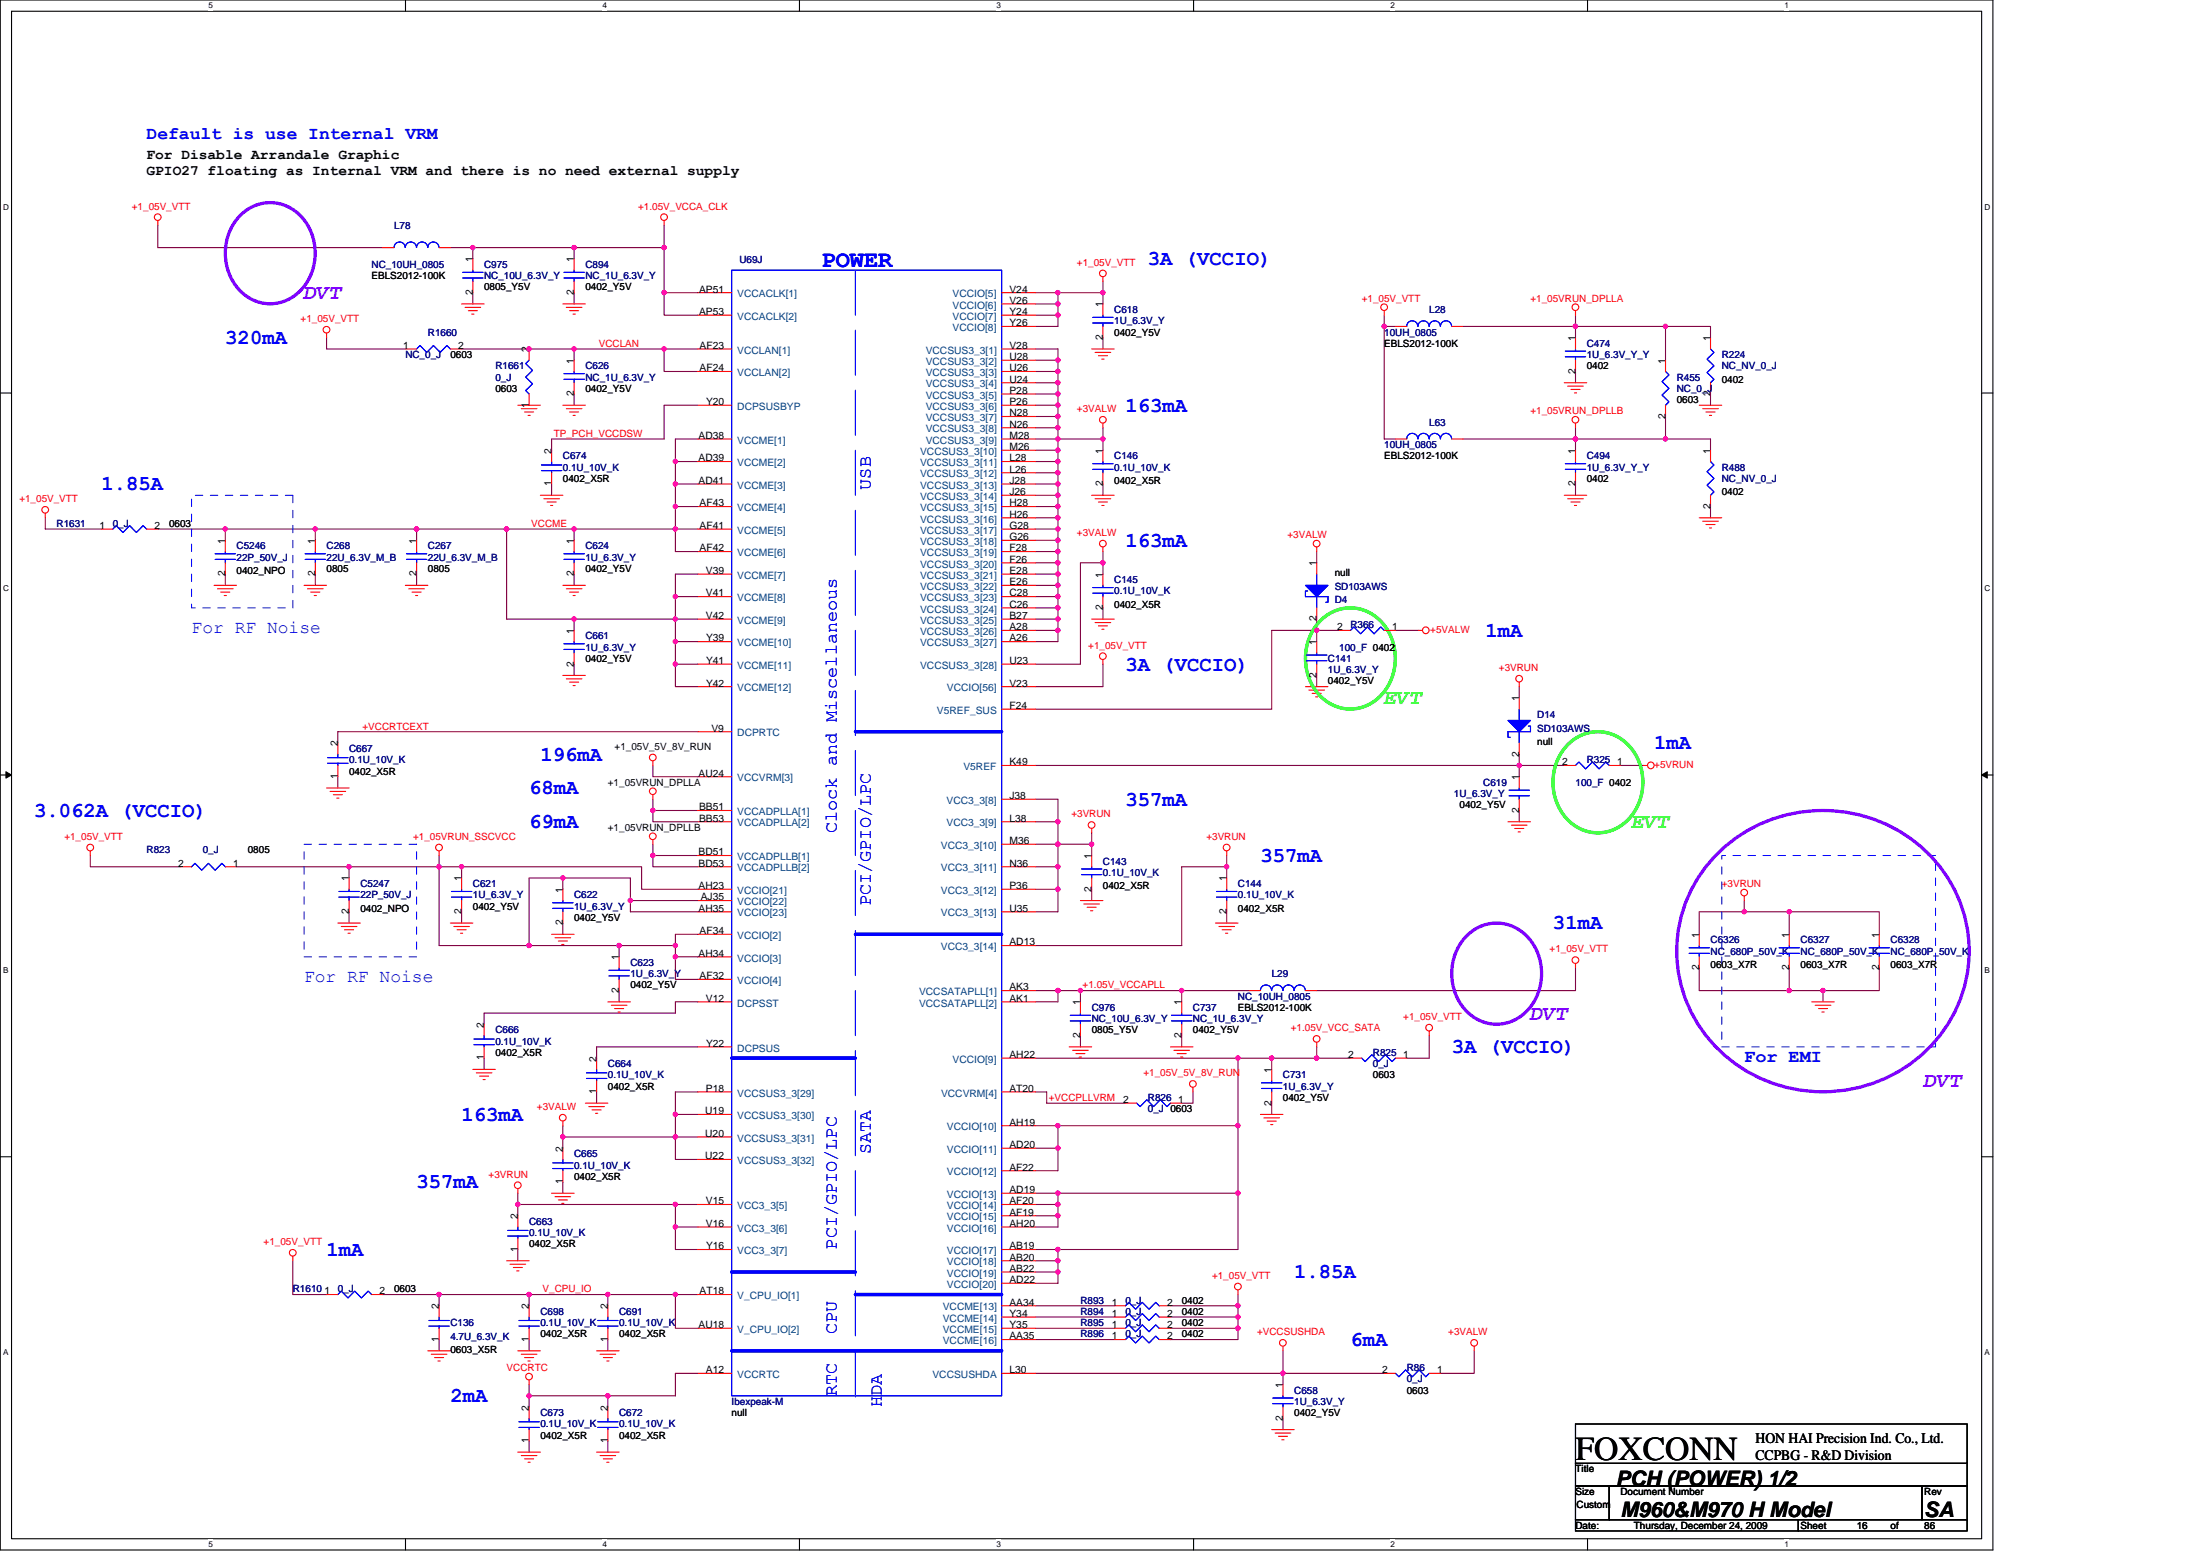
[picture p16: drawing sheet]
<svg xmlns="http://www.w3.org/2000/svg" width="297mm" height="210mm" viewBox="0 0 297 210" stroke-linecap="round" stroke-linejoin="round" font-family="sans-serif">
<defs><g id="words">
<text font-size="4.6" x="213.4" y="197.6">FOXCONN</text>
<text font-size="3.2" fill="#00f" x="111.3" y="36.2">POWER</text>
<g font-size="2.9" fill="#00f">
<text x="155.5" y="35.9">3A (VCCIO)</text>
<text x="30.5" y="46.6">320mA</text>
<text x="152.4" y="55.7">163mA</text>
<text x="13.8" y="66.4">1.85A</text>
<text x="152.4" y="74">163mA</text>
<text x="201.2" y="86.2">1mA</text>
<text x="152.4" y="90.8">3A (VCCIO)</text>
<text x="224.1" y="101.5">1mA</text>
<text x="71.7" y="107.5">68mA</text>
<text x="73.2" y="103">196mA</text>
<text x="4.6" y="110.6">3.062A (VCCIO)</text>
<text x="71.7" y="112.1">69mA</text>
<text x="152.4" y="109.1">357mA</text>
<text x="170.7" y="116.7">357mA</text>
<text x="210.4" y="125.8">31mA</text>
<text x="196.6" y="142.6">3A (VCCIO)</text>
<text x="62.5" y="151.7">163mA</text>
<text x="56.4" y="160.9">357mA</text>
<text x="44.2" y="170">1mA</text>
<text x="175.3" y="173.1">1.85A</text>
<text x="182.9" y="182.2">6mA</text>
<text x="61" y="189.8">2mA</text>
</g>
<g font-size="2.9" fill="#8000ff">
<text x="41.2" y="40.5">DVT</text>
<text x="207.3" y="138">DVT</text>
<text x="260.6" y="147.2">DVT</text>
</g>
<g font-size="2.9" fill="#0f0">
<text x="187.5" y="95.4">EVT</text>
<text x="221" y="112.1">EVT</text>
</g>
<g font-size="2.9">
<text x="218.9" y="201.2">PCH (POWER) 1/2</text>
<text x="219.5" y="205.3">M960&amp;M970 H Model</text>
<text x="260.6" y="205.3">SA</text>
</g>
<g font-size="2.4" fill="#00f">
<text x="19.9" y="18.8">Default is use Internal VRM</text>
<text x="117.9" y="66.3" transform="rotate(-90 117.9 66.3)">USB</text>
<text x="25.9" y="85.7">For RF Noise</text>
<text x="113.4" y="112.8" transform="rotate(-90 113.4 112.8)">Clock and Miscellaneous</text>
<text x="117.9" y="122.7" transform="rotate(-90 117.9 122.7)">PCI/GPIO/LPC</text>
<text x="41.2" y="133">For RF Noise</text>
<text x="236.3" y="143.8">For EMI</text>
<text x="117.9" y="156.2" transform="rotate(-90 117.9 156.2)">SATA</text>
<text x="113.4" y="169.2" transform="rotate(-90 113.4 169.2)">PCI/GPIO/LPC</text>
<text x="113.4" y="180.6" transform="rotate(-90 113.4 180.6)">CPU</text>
<text x="113.4" y="189" transform="rotate(-90 113.4 189)">RTC</text>
<text x="119.5" y="190.5" transform="rotate(-90 119.5 190.5)">HDA</text>
</g>
<g font-size="2">
<text x="19.9" y="21.5">For Disable Arrandale Graphic</text>
<text x="19.9" y="23.7">GPIO27 floating as Internal VRM and there is no need external supply</text>
<text x="237.8" y="195.3">HON HAI Precision Ind. Co., Ltd.</text>
<text x="237.8" y="197.6">CCPBG - R&amp;D Division</text>
</g>
<g font-size="1.4" fill="#f00">
<text x="17.9" y="28.4">+1_05V_VTT</text>
<text x="86.4" y="28.4">+1.05V_VCCA_CLK</text>
<text x="145.9" y="36">+1_05V_VTT</text>
<text x="184.4" y="40.9">+1_05V_VTT</text>
<text x="207.3" y="40.9">+1_05VRUN_DPLLA</text>
<text x="40.7" y="43.6">+1_05V_VTT</text>
<text x="81.1" y="46.9">VCCLAN</text>
<text x="75" y="59.1">TP_PCH_VCCDSW</text>
<text x="145.9" y="55.8">+3VALW</text>
<text x="207.3" y="56.1">+1_05VRUN_DPLLB</text>
<text x="2.6" y="68">+1_05V_VTT</text>
<text x="72" y="71.3">VCCME</text>
<text x="145.9" y="72.6">+3VALW</text>
<text x="174.4" y="72.9">+3VALW</text>
<text x="147.4" y="87.8">+1_05V_VTT</text>
<text x="193.7" y="85.7">+5VALW</text>
<text x="203" y="90.8">+3VRUN</text>
<text x="49.1" y="98.8">+VCCRTCEXT</text>
<text x="224.1" y="103.9">+5VRUN</text>
<text x="8.7" y="113.7">+1_05V_VTT</text>
<text x="56" y="113.7">+1_05VRUN_SSCVCC</text>
<text x="145.1" y="110.7">+3VRUN</text>
<text x="163.4" y="113.7">+3VRUN</text>
<text x="233.2" y="120.1">+3VRUN</text>
<text x="209.9" y="128.9">+1_05V_VTT</text>
<text x="146.6" y="133.8">+1.05V_VCCAPLL</text>
<text x="174.8" y="139.6">+1.05V_VCC_SATA</text>
<text x="190.1" y="138.1">+1_05V_VTT</text>
<text x="142.1" y="149.1">+VCCPLLVRM</text>
<text x="154.9" y="145.7">+1_05V_5V_8V_RUN</text>
<text x="72.7" y="150.3">+3VALW</text>
<text x="66.2" y="159.4">+3VRUN</text>
<text x="35.7" y="168.6">+1_05V_VTT</text>
<text x="164.2" y="173.1">+1_05V_VTT</text>
<text x="73.5" y="175">V_CPU_IO</text>
<text x="68.6" y="185.6">VCCRTC</text>
<text x="170.3" y="180.8">+VCCSUSHDA</text>
<text x="196.2" y="180.8">+3VALW</text>
</g>
<g font-size="1.4" fill="#000080">
<text x="53.4" y="30.9">L78</text>
<text x="100.2" y="35.7">U69J</text>
<text x="50.3" y="36.3">NC_10UH_0805</text>
<text x="65.6" y="36.3">C975</text>
<text x="65.6" y="37.8">NC_10U_6.3V_Y</text>
<text x="79.3" y="36.3">C894</text>
<text x="79.3" y="37.8">NC_1U_6.3V_Y</text>
<text x="58" y="45.4">R1660</text>
<text x="150.9" y="42.4">C618</text>
<text x="150.9" y="43.9">1U_6.3V_Y</text>
<text x="187.5" y="45.4">10UH_0805</text>
<text x="193.6" y="42.4">L28</text>
<text x="214.9" y="46.9">C474</text>
<text x="54.9" y="48.5">NC_0_J</text>
<text x="67.1" y="50">R1661</text>
<text x="67.1" y="51.5">0_J</text>
<text x="79.3" y="50">C626</text>
<text x="79.3" y="51.5">NC_1U_6.3V_Y</text>
<text x="214.9" y="48.5">1U_6.3V_Y_Y</text>
<text x="227.1" y="51.5">R455</text>
<text x="227.1" y="53">NC_0_J</text>
<text x="233.2" y="48.5">R224</text>
<text x="233.2" y="50">NC_NV_0_J</text>
<text x="193.6" y="57.6">L63</text>
<text x="76.2" y="62.2">C674</text>
<text x="76.2" y="63.7">0.1U_10V_K</text>
<text x="150.9" y="62.2">C146</text>
<text x="150.9" y="63.7">0.1U_10V_K</text>
<text x="187.5" y="60.7">10UH_0805</text>
<text x="214.9" y="62.2">C494</text>
<text x="214.9" y="63.7">1U_6.3V_Y_Y</text>
<text x="233.2" y="63.7">R488</text>
<text x="233.2" y="65.2">NC_NV_0_J</text>
<text x="7.7" y="71.3">R1631</text>
<text x="15.3" y="71.3">0_J</text>
<text x="32" y="74.4">C5246</text>
<text x="32" y="75.9">22P_50V_J</text>
<text x="44.2" y="74.4">C268</text>
<text x="44.2" y="75.9">22U_6.3V_M_B</text>
<text x="58" y="74.4">C267</text>
<text x="58" y="75.9">22U_6.3V_M_B</text>
<text x="79.3" y="74.4">C624</text>
<text x="79.3" y="75.9">1U_6.3V_Y</text>
<text x="150.9" y="79">C145</text>
<text x="150.9" y="80.5">0.1U_10V_K</text>
<text x="180.8" y="81.7">D4</text>
<text x="180.8" y="79.9">SD103AWS</text>
<text x="79.3" y="86.6">C661</text>
<text x="79.3" y="88.1">1U_6.3V_Y</text>
<text x="179.9" y="89.6">C141</text>
<text x="181.4" y="88.1">100_F 0402</text>
<text x="182.9" y="85">R366</text>
<text x="179.9" y="91.1">1U_6.3V_Y</text>
<text x="47.3" y="101.8">C667</text>
<text x="208.2" y="97.2">D14</text>
<text x="208.2" y="99.1">SD103AWS</text>
<text x="47.3" y="103.3">0.1U_10V_K</text>
<text x="196.9" y="107.9">1U_6.3V_Y</text>
<text x="200.9" y="106.4">C619</text>
<text x="213.4" y="106.4">100_F 0402</text>
<text x="214.9" y="103.3">R325</text>
<text x="19.9" y="115.5">R823</text>
<text x="27.5" y="115.5">0_J</text>
<text x="149.4" y="117.1">C143</text>
<text x="149.4" y="118.6">0.1U_10V_K</text>
<text x="48.8" y="120.1">C5247</text>
<text x="48.8" y="121.6">22P_50V_J</text>
<text x="64" y="120.1">C621</text>
<text x="64" y="121.6">1U_6.3V_Y</text>
<text x="77.8" y="121.6">C622</text>
<text x="77.8" y="123.1">1U_6.3V_Y</text>
<text x="167.7" y="120.1">C144</text>
<text x="167.7" y="121.6">0.1U_10V_K</text>
<text x="85.4" y="130.8">C623</text>
<text x="231.7" y="127.7">C6326</text>
<text x="231.7" y="129.2">NC_680P_50V_K</text>
<text x="243.9" y="127.7">C6327</text>
<text x="243.9" y="129.2">NC_680P_50V_K</text>
<text x="256.1" y="127.7">C6328</text>
<text x="256.1" y="129.2">NC_680P_50V_K</text>
<text x="85.4" y="132.3">1U_6.3V_Y</text>
<text x="147.9" y="136.9">C976</text>
<text x="161.6" y="136.9">C737</text>
<text x="167.7" y="135.3">NC_10UH_0805</text>
<text x="172.3" y="132.3">L29</text>
<text x="67.1" y="139.9">C666</text>
<text x="67.1" y="141.4">0.1U_10V_K</text>
<text x="147.9" y="138.4">NC_10U_6.3V_Y</text>
<text x="161.6" y="138.4">NC_1U_6.3V_Y</text>
<text x="186" y="143">R825</text>
<text x="82.3" y="144.5">C664</text>
<text x="82.3" y="146">0.1U_10V_K</text>
<text x="155.5" y="149.1">R826</text>
<text x="173.8" y="146">C731</text>
<text x="173.8" y="147.5">1U_6.3V_Y</text>
<text x="186" y="144.5">0_J</text>
<text x="155.5" y="150.6">0_J 0603</text>
<text x="77.8" y="156.7">C665</text>
<text x="77.8" y="158.2">0.1U_10V_K</text>
<text x="71.7" y="165.8">C663</text>
<text x="71.7" y="167.3">0.1U_10V_K</text>
<text x="39.7" y="175">R1610</text>
<text x="45.8" y="175">0_J</text>
<text x="61" y="179.5">C136</text>
<text x="73.2" y="178">C698</text>
<text x="73.2" y="179.5">0.1U_10V_K</text>
<text x="83.9" y="178">C691</text>
<text x="83.9" y="179.5">0.1U_10V_K</text>
<text x="146.3" y="178">R894</text>
<text x="146.3" y="176.5">R893</text>
<text x="146.3" y="179.5">R895</text>
<text x="152.4" y="178">0_J</text>
<text x="152.4" y="176.5">0_J</text>
<text x="152.4" y="179.5">0_J</text>
<text x="61" y="181.4">4.7U_6.3V_K</text>
<text x="146.3" y="181.1">R896</text>
<text x="152.4" y="181.1">0_J</text>
<text x="190.5" y="185.6">R86</text>
<text x="73.2" y="191.7">C673</text>
<text x="83.9" y="191.7">C672</text>
<text x="99.1" y="190.2">Ibexpeak-M</text>
<text x="175.3" y="188.7">C658</text>
<text x="175.3" y="190.2">1U_6.3V_Y</text>
<text x="190.5" y="187.2">0_J</text>
<text x="73.2" y="193.3">0.1U_10V_K</text>
<text x="83.9" y="193.3">0.1U_10V_K</text>
</g>
<g font-size="1.4">
<text x="64" y="35.5" transform="rotate(-90 64 35.5)">1</text>
<text x="77.7" y="35.5" transform="rotate(-90 77.7 35.5)">1</text>
<text x="50.3" y="37.8">EBLS2012-100K</text>
<text x="64" y="39.9" transform="rotate(-90 64 39.9)">2</text>
<text x="65.6" y="39.3">0805_Y5V</text>
<text x="77.7" y="39.9" transform="rotate(-90 77.7 39.9)">2</text>
<text x="79.3" y="39.3">0402_Y5V</text>
<text x="94.7" y="39.6">AP51</text>
<text x="136.7" y="39.6">V24</text>
<text x="136.7" y="41.1">V26</text>
<text x="149.4" y="41.6" transform="rotate(-90 149.4 41.6)">1</text>
<text x="54.6" y="47.2">1</text>
<text x="62.1" y="47.2">2</text>
<text x="71.6" y="47.7" transform="rotate(-90 71.6 47.7)">2</text>
<text x="94.7" y="42.7">AP53</text>
<text x="94.8" y="47.2">AF23</text>
<text x="136.7" y="47.2">V28</text>
<text x="136.7" y="42.7">Y24</text>
<text x="136.7" y="44.2">Y26</text>
<text x="149.4" y="46" transform="rotate(-90 149.4 46)">2</text>
<text x="150.9" y="45.4">0402_Y5V</text>
<text x="187.5" y="46.9">EBLS2012-100K</text>
<text x="213.4" y="46.2" transform="rotate(-90 213.4 46.2)">1</text>
<text x="231.7" y="46.2" transform="rotate(-90 231.7 46.2)">1</text>
<text x="61" y="48.5">0603</text>
<text x="67.1" y="53">0603</text>
<text x="77.7" y="53.7" transform="rotate(-90 77.7 53.7)">2</text>
<text x="77.7" y="49.2" transform="rotate(-90 77.7 49.2)">1</text>
<text x="79.3" y="53">0402_Y5V</text>
<text x="94.8" y="50.3">AF24</text>
<text x="136.7" y="53.3">P28</text>
<text x="136.7" y="51.8">U24</text>
<text x="136.7" y="50.3">U26</text>
<text x="136.7" y="48.7">U28</text>
<text x="213.4" y="50.6" transform="rotate(-90 213.4 50.6)">2</text>
<text x="214.9" y="50">0402</text>
<text x="225.6" y="49.2" transform="rotate(-90 225.6 49.2)">1</text>
<text x="231.7" y="53.7" transform="rotate(-90 231.7 53.7)">2</text>
<text x="233.2" y="51.8">0402</text>
<text x="71.6" y="55.2" transform="rotate(-90 71.6 55.2)">1</text>
<text x="94.6" y="59.4">AD38</text>
<text x="95.6" y="54.8">Y20</text>
<text x="136.7" y="59.4">M28</text>
<text x="136.7" y="57.9">N26</text>
<text x="136.7" y="56.4">N28</text>
<text x="136.7" y="54.8">P26</text>
<text x="225.6" y="56.7" transform="rotate(-90 225.6 56.7)">2</text>
<text x="227.1" y="54.6">0603</text>
<text x="74.7" y="65.8" transform="rotate(-90 74.7 65.8)">1</text>
<text x="74.7" y="61.4" transform="rotate(-90 74.7 61.4)">2</text>
<text x="76.2" y="65.2">0402_X5R</text>
<text x="94.6" y="62.5">AD39</text>
<text x="94.6" y="65.5">AD41</text>
<text x="136.7" y="65.5">J28</text>
<text x="136.7" y="64">L26</text>
<text x="136.7" y="62.5">L28</text>
<text x="136.7" y="60.9">M26</text>
<text x="149.4" y="65.8" transform="rotate(-90 149.4 65.8)">2</text>
<text x="149.4" y="61.4" transform="rotate(-90 149.4 61.4)">1</text>
<text x="150.9" y="65.5">0402_X5R</text>
<text x="187.5" y="62.2">EBLS2012-100K</text>
<text x="213.4" y="65.8" transform="rotate(-90 213.4 65.8)">2</text>
<text x="213.4" y="61.4" transform="rotate(-90 213.4 61.4)">1</text>
<text x="214.9" y="65.2">0402</text>
<text x="231.7" y="61.4" transform="rotate(-90 231.7 61.4)">1</text>
<text x="13.5" y="71.6">1</text>
<text x="20.9" y="71.6">2</text>
<text x="22.9" y="71.3">0603</text>
<text x="94.8" y="71.6">AF41</text>
<text x="94.8" y="68.6">AF43</text>
<text x="136.7" y="71.6">G28</text>
<text x="136.7" y="70.1">H26</text>
<text x="136.7" y="68.6">H28</text>
<text x="136.7" y="67">J26</text>
<text x="231.7" y="68.9" transform="rotate(-90 231.7 68.9)">2</text>
<text x="233.2" y="67.1">0402</text>
<text x="30.5" y="73.6" transform="rotate(-90 30.5 73.6)">1</text>
<text x="32" y="77.7">0402_NPO</text>
<text x="42.7" y="73.6" transform="rotate(-90 42.7 73.6)">1</text>
<text x="44.2" y="77.4">0805</text>
<text x="56.4" y="73.6" transform="rotate(-90 56.4 73.6)">1</text>
<text x="58" y="77.4">0805</text>
<text x="77.7" y="73.6" transform="rotate(-90 77.7 73.6)">1</text>
<text x="79.3" y="77.4">0402_Y5V</text>
<text x="94.8" y="74.7">AF42</text>
<text x="95.6" y="77.7">V39</text>
<text x="136.7" y="77.7">E28</text>
<text x="136.7" y="76.2">F26</text>
<text x="136.7" y="74.7">F28</text>
<text x="136.7" y="73.1">G26</text>
<text x="178.3" y="76.7" transform="rotate(-90 178.3 76.7)">1</text>
<text x="30.5" y="78" transform="rotate(-90 30.5 78)">2</text>
<text x="42.7" y="78" transform="rotate(-90 42.7 78)">2</text>
<text x="56.4" y="78" transform="rotate(-90 56.4 78)">2</text>
<text x="77.7" y="78" transform="rotate(-90 77.7 78)">2</text>
<text x="95.6" y="80.8">V41</text>
<text x="95.6" y="83.8">V42</text>
<text x="136.7" y="83.8">B27</text>
<text x="136.7" y="82.3">C26</text>
<text x="136.7" y="80.8">C28</text>
<text x="136.7" y="79.2">E26</text>
<text x="149.4" y="82.6" transform="rotate(-90 149.4 82.6)">2</text>
<text x="149.4" y="78.2" transform="rotate(-90 149.4 78.2)">1</text>
<text x="150.9" y="82.3">0402_X5R</text>
<text x="180.8" y="78">null</text>
<text x="77.7" y="85.8" transform="rotate(-90 77.7 85.8)">1</text>
<text x="79.3" y="89.6">0402_Y5V</text>
<text x="95.6" y="86.8">Y39</text>
<text x="95.6" y="89.9">Y41</text>
<text x="136.7" y="89.9">U23</text>
<text x="136.7" y="86.8">A26</text>
<text x="136.7" y="85.3">A28</text>
<text x="178.3" y="87.3" transform="rotate(-90 178.3 87.3)">1</text>
<text x="178.3" y="84.1" transform="rotate(-90 178.3 84.1)">2</text>
<text x="181.1" y="85.3">2</text>
<text x="188.5" y="85.3">1</text>
<text x="77.7" y="90.2" transform="rotate(-90 77.7 90.2)">2</text>
<text x="95.6" y="92.9">Y42</text>
<text x="136.7" y="92.9">V23</text>
<text x="136.7" y="96">F24</text>
<text x="178.3" y="91.8" transform="rotate(-90 178.3 91.8)">2</text>
<text x="179.9" y="92.7">0402_Y5V</text>
<text x="205.8" y="95" transform="rotate(-90 205.8 95)">1</text>
<text x="45.7" y="101" transform="rotate(-90 45.7 101)">2</text>
<text x="83.2" y="101.5">+1_05V_5V_8V_RUN</text>
<text x="96.4" y="99">V9</text>
<text x="208.2" y="100.9">null</text>
<text x="45.7" y="105.5" transform="rotate(-90 45.7 105.5)">1</text>
<text x="47.3" y="104.9">0402_X5R</text>
<text x="82.3" y="106.4">+1_05VRUN_DPLLA</text>
<text x="94.6" y="105.1">AU24</text>
<text x="136.7" y="103.6">K49</text>
<text x="205.8" y="105.6" transform="rotate(-90 205.8 105.6)">1</text>
<text x="205.8" y="102.4" transform="rotate(-90 205.8 102.4)">2</text>
<text x="211.6" y="103.6">2</text>
<text x="219" y="103.6">1</text>
<text x="82.3" y="112.5">+1_05VRUN_DPLLB</text>
<text x="94.7" y="111.2">BB53</text>
<text x="94.7" y="109.7">BB51</text>
<text x="136.7" y="108.2">J38</text>
<text x="136.7" y="111.2">L38</text>
<text x="197.7" y="109.4">0402_Y5V</text>
<text x="205.8" y="110" transform="rotate(-90 205.8 110)">2</text>
<text x="24.1" y="117.3">2</text>
<text x="31.6" y="117.3">1</text>
<text x="33.6" y="115.5">0805</text>
<text x="47.3" y="119.3" transform="rotate(-90 47.3 119.3)">1</text>
<text x="62.5" y="119.3" transform="rotate(-90 62.5 119.3)">1</text>
<text x="94.6" y="115.8">BD51</text>
<text x="94.6" y="117.3">BD53</text>
<text x="136.7" y="114.3">M36</text>
<text x="136.7" y="117.3">N36</text>
<text x="147.8" y="116.3" transform="rotate(-90 147.8 116.3)">1</text>
<text x="166.1" y="119.3" transform="rotate(-90 166.1 119.3)">1</text>
<text x="47.3" y="123.8" transform="rotate(-90 47.3 123.8)">2</text>
<text x="48.8" y="123.4">0402_NPO</text>
<text x="62.5" y="123.8" transform="rotate(-90 62.5 123.8)">2</text>
<text x="64" y="123.1">0402_Y5V</text>
<text x="76.2" y="125.3" transform="rotate(-90 76.2 125.3)">2</text>
<text x="76.2" y="120.9" transform="rotate(-90 76.2 120.9)">1</text>
<text x="77.8" y="124.7">0402_Y5V</text>
<text x="94.6" y="123.4">AH35</text>
<text x="94.6" y="120.4">AH23</text>
<text x="94.9" y="121.9">AJ35</text>
<text x="136.7" y="120.4">P36</text>
<text x="136.7" y="123.4">U35</text>
<text x="147.8" y="120.7" transform="rotate(-90 147.8 120.7)">2</text>
<text x="149.4" y="120.4">0402_X5R</text>
<text x="166.1" y="123.8" transform="rotate(-90 166.1 123.8)">2</text>
<text x="167.7" y="123.4">0402_X5R</text>
<text x="83.8" y="130" transform="rotate(-90 83.8 130)">1</text>
<text x="94.6" y="129.5">AH34</text>
<text x="94.8" y="126.5">AF34</text>
<text x="136.7" y="128">AD13</text>
<text x="230.1" y="131.4" transform="rotate(-90 230.1 131.4)">2</text>
<text x="230.1" y="127" transform="rotate(-90 230.1 127)">1</text>
<text x="231.7" y="131.1">0603_X7R</text>
<text x="242.3" y="131.4" transform="rotate(-90 242.3 131.4)">2</text>
<text x="242.3" y="127" transform="rotate(-90 242.3 127)">1</text>
<text x="243.9" y="131.1">0603_X7R</text>
<text x="254.5" y="131.4" transform="rotate(-90 254.5 131.4)">2</text>
<text x="254.5" y="127" transform="rotate(-90 254.5 127)">1</text>
<text x="256.1" y="131.1">0603_X7R</text>
<text x="83.8" y="134.4" transform="rotate(-90 83.8 134.4)">2</text>
<text x="85.4" y="133.8">0402_Y5V</text>
<text x="94.8" y="132.6">AF32</text>
<text x="95.6" y="135.6">V12</text>
<text x="136.7" y="135.6">AK1</text>
<text x="136.7" y="134.1">AK3</text>
<text x="146.3" y="136.1" transform="rotate(-90 146.3 136.1)">1</text>
<text x="160" y="136.1" transform="rotate(-90 160 136.1)">1</text>
<text x="167.7" y="136.9">EBLS2012-100K</text>
<text x="65.5" y="143.6" transform="rotate(-90 65.5 143.6)">1</text>
<text x="65.5" y="139.1" transform="rotate(-90 65.5 139.1)">2</text>
<text x="67.1" y="143">0402_X5R</text>
<text x="80.8" y="143.7" transform="rotate(-90 80.8 143.7)">2</text>
<text x="95.6" y="141.7">Y22</text>
<text x="136.7" y="143.2">AH22</text>
<text x="146.3" y="140.5" transform="rotate(-90 146.3 140.5)">2</text>
<text x="147.9" y="139.9">0805_Y5V</text>
<text x="160" y="140.5" transform="rotate(-90 160 140.5)">2</text>
<text x="161.6" y="139.9">0402_Y5V</text>
<text x="182.6" y="143.2">2</text>
<text x="190.1" y="143.2">1</text>
<text x="80.8" y="148.1" transform="rotate(-90 80.8 148.1)">1</text>
<text x="82.3" y="147.5">0402_X5R</text>
<text x="95.6" y="147.8">P18</text>
<text x="136.7" y="147.8">AT20</text>
<text x="152.1" y="149.3">2</text>
<text x="159.6" y="149.3">1</text>
<text x="172.2" y="149.7" transform="rotate(-90 172.2 149.7)">2</text>
<text x="172.2" y="145.2" transform="rotate(-90 172.2 145.2)">1</text>
<text x="173.8" y="149.1">0402_Y5V</text>
<text x="186" y="146">0603</text>
<text x="76.2" y="155.9" transform="rotate(-90 76.2 155.9)">2</text>
<text x="95.5" y="150.9">U19</text>
<text x="95.5" y="153.9">U20</text>
<text x="136.7" y="155.4">AD20</text>
<text x="136.7" y="152.4">AH19</text>
<text x="76.2" y="160.3" transform="rotate(-90 76.2 160.3)">1</text>
<text x="77.8" y="159.7">0402_X5R</text>
<text x="95.5" y="157">U22</text>
<text x="136.7" y="161.5">AD19</text>
<text x="136.7" y="158.5">AF22</text>
<text x="70.1" y="165.1" transform="rotate(-90 70.1 165.1)">2</text>
<text x="95.6" y="163">V15</text>
<text x="95.6" y="166.1">V16</text>
<text x="136.7" y="163">AF20</text>
<text x="136.7" y="164.6">AF19</text>
<text x="136.7" y="166.1">AH20</text>
<text x="70.1" y="169.5" transform="rotate(-90 70.1 169.5)">1</text>
<text x="71.7" y="168.9">0402_X5R</text>
<text x="95.6" y="169.1">Y16</text>
<text x="136.7" y="173.7">AD22</text>
<text x="136.7" y="169.1">AB19</text>
<text x="136.7" y="170.7">AB20</text>
<text x="136.7" y="172.2">AB22</text>
<text x="43.9" y="175.2">1</text>
<text x="51.4" y="175.2">2</text>
<text x="53.4" y="175">0603</text>
<text x="59.5" y="177.2" transform="rotate(-90 59.5 177.2)">2</text>
<text x="71.6" y="177.2" transform="rotate(-90 71.6 177.2)">2</text>
<text x="82.3" y="177.2" transform="rotate(-90 82.3 177.2)">2</text>
<text x="94.6" y="179.8">AU18</text>
<text x="94.8" y="175.2">AT18</text>
<text x="136.7" y="176.8">AA34</text>
<text x="136.7" y="178.3">Y34</text>
<text x="136.7" y="179.8">Y35</text>
<text x="150.6" y="178.3">1</text>
<text x="150.6" y="176.8">1</text>
<text x="150.6" y="179.8">1</text>
<text x="158.1" y="178.3">2</text>
<text x="158.1" y="176.8">2</text>
<text x="158.1" y="179.8">2</text>
<text x="160.1" y="178">0402</text>
<text x="160.1" y="176.5">0402</text>
<text x="160.1" y="179.5">0402</text>
<text x="59.5" y="181.7" transform="rotate(-90 59.5 181.7)">1</text>
<text x="61" y="183.2">0603_X5R</text>
<text x="71.6" y="181.7" transform="rotate(-90 71.6 181.7)">1</text>
<text x="73.2" y="181.1">0402_X5R</text>
<text x="82.3" y="181.7" transform="rotate(-90 82.3 181.7)">1</text>
<text x="83.9" y="181.1">0402_X5R</text>
<text x="95.6" y="185.9">A12</text>
<text x="136.7" y="181.3">AA35</text>
<text x="136.7" y="185.9">L30</text>
<text x="150.6" y="181.3">1</text>
<text x="158.1" y="181.3">2</text>
<text x="160.1" y="181.1">0402</text>
<text x="187.2" y="185.9">2</text>
<text x="194.6" y="185.9">1</text>
<text x="71.6" y="191" transform="rotate(-90 71.6 191)">2</text>
<text x="82.3" y="191" transform="rotate(-90 82.3 191)">2</text>
<text x="99.1" y="191.7">null</text>
<text x="173.8" y="187.9" transform="rotate(-90 173.8 187.9)">1</text>
<text x="175.3" y="191.7">0402_Y5V</text>
<text x="190.5" y="188.7">0603</text>
<text x="71.6" y="195.4" transform="rotate(-90 71.6 195.4)">1</text>
<text x="73.2" y="194.8">0402_X5R</text>
<text x="82.3" y="195.4" transform="rotate(-90 82.3 195.4)">1</text>
<text x="83.9" y="194.8">0402_X5R</text>
<text x="173.8" y="192.3" transform="rotate(-90 173.8 192.3)">2</text>
<text x="213.4" y="199.3">Title</text>
<text x="213.4" y="202.4">Size</text>
<text x="219.5" y="202.4">Document Number</text>
<text x="260.6" y="202.4">Rev</text>
<text x="213.4" y="207">Date:</text>
<text x="213.5" y="204.2">Custom</text>
<text x="221.3" y="207">Thursday, December 24, 2009</text>
<text x="243.9" y="207">Sheet</text>
<text x="251.5" y="207">16</text>
<text x="256.1" y="207">of</text>
<text x="260.6" y="207">86</text>
</g>
<g font-size="1.4" fill="#004080">
<text x="99.9" y="40.3">VCCACLK[1]</text>
<text x="129" y="40.3">VCCIO[5]</text>
<text x="129" y="41.8">VCCIO[6]</text>
<text x="99.9" y="47.9">VCCLAN[1]</text>
<text x="99.9" y="43.3">VCCACLK[2]</text>
<text x="125.4" y="47.9">VCCSUS3_3[1]</text>
<text x="129" y="43.3">VCCIO[7]</text>
<text x="129" y="44.8">VCCIO[8]</text>
<text x="99.9" y="50.9">VCCLAN[2]</text>
<text x="125.4" y="54">VCCSUS3_3[5]</text>
<text x="125.4" y="52.5">VCCSUS3_3[4]</text>
<text x="125.4" y="50.9">VCCSUS3_3[3]</text>
<text x="125.4" y="49.4">VCCSUS3_3[2]</text>
<text x="99.9" y="55.5">DCPSUSBYP</text>
<text x="125.4" y="58.5">VCCSUS3_3[8]</text>
<text x="125.4" y="57">VCCSUS3_3[7]</text>
<text x="125.4" y="55.5">VCCSUS3_3[6]</text>
<text x="99.9" y="60.1">VCCME[1]</text>
<text x="99.9" y="63.1">VCCME[2]</text>
<text x="124.6" y="64.6">VCCSUS3_3[12]</text>
<text x="124.6" y="63.1">VCCSUS3_3[11]</text>
<text x="124.6" y="61.6">VCCSUS3_3[10]</text>
<text x="125.4" y="60.1">VCCSUS3_3[9]</text>
<text x="99.9" y="66.2">VCCME[3]</text>
<text x="99.9" y="69.2">VCCME[4]</text>
<text x="124.6" y="70.7">VCCSUS3_3[16]</text>
<text x="124.6" y="69.2">VCCSUS3_3[15]</text>
<text x="124.6" y="67.7">VCCSUS3_3[14]</text>
<text x="124.6" y="66.2">VCCSUS3_3[13]</text>
<text x="99.9" y="72.3">VCCME[5]</text>
<text x="99.9" y="75.3">VCCME[6]</text>
<text x="124.6" y="76.8">VCCSUS3_3[20]</text>
<text x="124.6" y="75.3">VCCSUS3_3[19]</text>
<text x="124.6" y="73.8">VCCSUS3_3[18]</text>
<text x="124.6" y="72.3">VCCSUS3_3[17]</text>
<text x="99.9" y="78.4">VCCME[7]</text>
<text x="99.9" y="81.4">VCCME[8]</text>
<text x="124.6" y="82.9">VCCSUS3_3[24]</text>
<text x="124.6" y="81.4">VCCSUS3_3[23]</text>
<text x="124.6" y="79.9">VCCSUS3_3[22]</text>
<text x="124.6" y="78.4">VCCSUS3_3[21]</text>
<text x="99.9" y="84.5">VCCME[9]</text>
<text x="99.9" y="87.5">VCCME[10]</text>
<text x="124.6" y="87.5">VCCSUS3_3[27]</text>
<text x="124.6" y="86">VCCSUS3_3[26]</text>
<text x="124.6" y="84.5">VCCSUS3_3[25]</text>
<text x="99.9" y="90.6">VCCME[11]</text>
<text x="99.9" y="93.6">VCCME[12]</text>
<text x="124.6" y="90.6">VCCSUS3_3[28]</text>
<text x="128.3" y="93.6">VCCIO[56]</text>
<text x="99.9" y="99.7">DCPRTC</text>
<text x="126.9" y="96.6">V5REF_SUS</text>
<text x="99.9" y="105.8">VCCVRM[3]</text>
<text x="130.5" y="104.3">V5REF</text>
<text x="99.9" y="111.9">VCCADPLLA[2]</text>
<text x="99.9" y="110.4">VCCADPLLA[1]</text>
<text x="128.2" y="108.8">VCC3_3[8]</text>
<text x="128.2" y="111.9">VCC3_3[9]</text>
<text x="99.9" y="116.5">VCCADPLLB[1]</text>
<text x="99.9" y="118">VCCADPLLB[2]</text>
<text x="127.4" y="114.9">VCC3_3[10]</text>
<text x="127.4" y="118">VCC3_3[11]</text>
<text x="99.9" y="122.6">VCCIO[22]</text>
<text x="99.9" y="124.1">VCCIO[23]</text>
<text x="99.9" y="121">VCCIO[21]</text>
<text x="127.4" y="121">VCC3_3[12]</text>
<text x="127.4" y="124.1">VCC3_3[13]</text>
<text x="99.9" y="127.1">VCCIO[2]</text>
<text x="99.9" y="130.2">VCCIO[3]</text>
<text x="127.4" y="128.7">VCC3_3[14]</text>
<text x="99.9" y="133.2">VCCIO[4]</text>
<text x="99.9" y="136.3">DCPSST</text>
<text x="124.5" y="136.3">VCCSATAPLL[2]</text>
<text x="124.5" y="134.7">VCCSATAPLL[1]</text>
<text x="99.9" y="142.4">DCPSUS</text>
<text x="129" y="143.9">VCCIO[9]</text>
<text x="99.9" y="148.5">VCCSUS3_3[29]</text>
<text x="127.5" y="148.5">VCCVRM[4]</text>
<text x="99.9" y="151.5">VCCSUS3_3[30]</text>
<text x="99.9" y="154.6">VCCSUS3_3[31]</text>
<text x="128.3" y="153">VCCIO[10]</text>
<text x="99.9" y="157.6">VCCSUS3_3[32]</text>
<text x="128.3" y="156.1">VCCIO[11]</text>
<text x="128.3" y="159.1">VCCIO[12]</text>
<text x="99.9" y="163.7">VCC3_3[5]</text>
<text x="99.9" y="166.8">VCC3_3[6]</text>
<text x="128.3" y="162.2">VCCIO[13]</text>
<text x="128.3" y="163.7">VCCIO[14]</text>
<text x="128.3" y="165.2">VCCIO[15]</text>
<text x="128.3" y="166.8">VCCIO[16]</text>
<text x="99.9" y="169.8">VCC3_3[7]</text>
<text x="128.3" y="169.8">VCCIO[17]</text>
<text x="128.3" y="171.3">VCCIO[18]</text>
<text x="128.3" y="172.8">VCCIO[19]</text>
<text x="99.9" y="175.9">V_CPU_IO[1]</text>
<text x="127.7" y="177.4">VCCME[13]</text>
<text x="127.7" y="178.9">VCCME[14]</text>
<text x="128.3" y="174.4">VCCIO[20]</text>
<text x="99.9" y="180.5">V_CPU_IO[2]</text>
<text x="127.7" y="180.5">VCCME[15]</text>
<text x="127.7" y="182">VCCME[16]</text>
<text x="99.9" y="186.6">VCCRTC</text>
<text x="126.3" y="186.6">VCCSUSHDA</text>
</g>
<g font-size="1.1">
<text x="28.2" y="1.1">5</text>
<text x="81.6" y="1.1">4</text>
<text x="135" y="1.1">3</text>
<text x="188.3" y="1.1">2</text>
<text x="241.7" y="1.1">1</text>
<text x=".4" y="28.4">D</text>
<text x="268.8" y="28.4">D</text>
<text x=".4" y="80.1">C</text>
<text x="268.8" y="80.1">C</text>
<text x=".4" y="131.8">B</text>
<text x="268.8" y="131.8">B</text>
<text x=".4" y="183.5">A</text>
<text x="268.8" y="183.5">A</text>
<text x="28.2" y="209.5">5</text>
<text x="81.6" y="209.5">4</text>
<text x="135" y="209.5">3</text>
<text x="188.3" y="209.5">2</text>
<text x="241.7" y="209.5">1</text>
</g>
</g></defs>
<path d="M0 0h269.9v209.8h-269.9zM1.6 1.5h266.8v206.8h-266.8z" fill="none" stroke="#000" stroke-width=".15"/>
<g fill="#fff">
<path d="M28.2 .1h.6v1.3h-.6z"/>
<path d="M28.2 208.5h.6v1.2h-.6z"/>
</g>
<path d="M54.9 0v1.5M54.9 208.3v1.5" fill="none" stroke="#000" stroke-width=".15"/>
<g fill="#fff">
<path d="M81.6 .1h.6v1.3h-.6z"/>
<path d="M81.6 208.5h.6v1.2h-.6z"/>
</g>
<path d="M108.3 0v1.5M108.3 208.3v1.5" fill="none" stroke="#000" stroke-width=".15"/>
<g fill="#fff">
<path d="M135 .1h.5v1.3h-.5z"/>
<path d="M135 208.5h.5v1.2h-.5z"/>
</g>
<path d="M161.7 0v1.5M161.7 208.3v1.5" fill="none" stroke="#000" stroke-width=".15"/>
<g fill="#fff">
<path d="M188.3 .1h.6v1.3h-.6z"/>
<path d="M188.3 208.5h.6v1.2h-.6z"/>
</g>
<path d="M215 0v1.5M215 208.3v1.5" fill="none" stroke="#000" stroke-width=".15"/>
<g fill="#fff">
<path d="M241.7 .1h.6v1.3h-.6z"/>
<path d="M241.7 208.5h.6v1.2h-.6z"/>
<path d="M.4 27.4h.8v1.2h-.8z"/>
<path d="M268.8 27.4h.8v1.2h-.8z"/>
<path d="M.4 79.1h.8v1.2h-.8z"/>
<path d="M268.8 79.1h.8v1.2h-.8z"/>
</g>
<path d="M0 53.2h1.6M268.4 53.2h1.5" fill="none" stroke="#000" stroke-width=".15"/>
<g fill="#fff">
<path d="M.4 130.8h.7v1.2h-.7z"/>
<path d="M268.8 130.8h.7v1.2h-.7z"/>
</g>
<path d="M0 104.9h1.6M268.4 104.9h1.5" fill="none" stroke="#000" stroke-width=".15"/>
<path d="M.8 104.5l.8 .4-.8 .4zM268.4 104.9l.8-.4v.8z" fill="#000" stroke="#000" stroke-width=".14"/>
<g fill="#fff">
<path d="M.4 182.5h.8v1.2h-.8z"/>
<path d="M268.8 182.5h.7v1.2h-.7z"/>
</g>
<path d="M0 156.6h1.6M268.4 156.6h1.5M213.4 192.8h53v5.3h-53zM213.4 198.1h53v3.1h-53zM213.4 201.2h4.6v4.5h-4.6zM213.4 205.7h30.2v1.6h-30.2zM218 201.2h42.3v4.5h-42.3zM243.6 205.7h22.8v1.6h-22.8zM260.3 201.2h6.1v4.5h-6.1z" fill="none" stroke="#000" stroke-width=".15"/>
<g fill="none" stroke="#800040" stroke-width=".15">
<path d="M21.4 30.5v3h30.5M61 33.5h3v1.6M64 39.6v1.5M64 33.5h13.8v1.6M77.8 39.6v1.5M90 33.5v6.1M90 30.5v3h-12.2M94.5 39.6h-4.5v3.1h4.5M140.2 39.6h3.1M143.3 39.6h6.1M143.3 39.6v1.5M149.4 39.6v1.5"/>
<path d="M149.4 38.1v1.5M44.2 45.7v1.5h10.7M62.5 47.2h15.3M77.8 53.3v1.6M77.8 47.2h12.2v3.1h4.5M77.8 47.2v1.6M90 47.2h4.5M94.5 54.9h-4.5v4.5h-15.3v1.6M94.5 59.4h-3v6.1M140.2 41.1h3.1M140.2 42.7h3.1M140.2 47.2h3.1v1.6"/>
<path d="M140.2 48.8h3.1M140.2 59.4h3.1M140.2 57.9h3.1M140.2 56.4h3.1M140.2 54.9h3.1M140.2 53.3h3.1M140.2 51.8h3.1M140.2 50.3h3.1M143.3 59.4h6.1M143.3 42.7v1.5h-3.1M143.3 57.9v1.5M143.3 54.9v1.5"/>
<path d="M143.3 53.3v1.6M143.3 51.8v1.5M143.3 50.3v1.5M143.3 59.4v1.6M143.3 41.1v1.6M143.3 48.8v1.5M143.3 56.4v1.5M149.4 45.7v1.5M149.4 57.9v3.1M187.5 44.2v15.2h1.5M187.5 42.7v1.5M187.5 44.2h1.5"/>
<path d="M198.2 59.4h27.4M198.2 44.2h27.4M213.4 50.3v1.5M213.4 57.9v3.1M213.4 42.7v3M225.6 44.2h6.1v1.5M225.6 56.4v3M225.6 59.4h6.1v1.6M225.6 44.2v4.6M231.7 53.3v1.6M6.1 70.1v1.5h7.7M21.4 71.6h9.1v1.6"/>
<path d="M30.5 71.6h12.2M30.5 77.7v1.5M42.7 77.7v1.5M42.7 71.6v1.6M42.7 71.6h13.7v1.6M56.4 71.6h12.2M56.4 77.7v1.5M68.6 71.6h9.2v1.6M68.6 71.6v12.2h9.2v1.5M74.7 65.5v1.6M77.8 77.7v1.5M77.8 71.6h13.7"/>
<path d="M91.5 65.5v3.1M91.5 71.6v3.1h3M91.5 65.5h3M91.5 62.5h3M91.5 71.6h3M91.5 68.6h3M91.5 68.6v3M94.5 77.7h-3v3.1M140.2 79.2h3.1M140.2 77.7h3.1M140.2 76.2h3.1M140.2 74.7h3.1"/>
<path d="M140.2 73.2h3.1M140.2 71.6h3.1M140.2 70.1h3.1M140.2 68.6h3.1M140.2 67.1h3.1M140.2 65.5h3.1M140.2 64h3.1M140.2 62.5h3.1M140.2 61h3.1M143.3 76.2v1.5M143.3 64v1.5M143.3 67.1v1.5"/>
<path d="M143.3 74.7v1.5M143.3 68.6v1.5M143.3 70.1v1.5M143.3 73.2v1.5M143.3 79.2v1.6M143.3 77.7v1.5M143.3 65.5v1.6M143.3 61v1.5M143.3 62.5v1.5M143.3 71.6v1.6M149.4 65.5v1.6M149.4 76.2v1.5"/>
<path d="M149.4 76.2h-3.1v13.7h-6.1M149.4 74.7v1.5M178.3 74.7v1.5M213.4 65.5v1.6M231.7 68.6v1.5M77.8 89.9v1.5M77.8 83.8h13.7M91.5 80.8v3M91.5 83.8v3.1M91.5 80.8h3M91.5 86.9h3M91.5 83.8h3"/>
<path d="M91.5 86.9v3h3M91.5 89.9v3.1h3M94.5 99.1h-48.7v1.5M140.2 85.3h3.1M140.2 83.8h3.1M140.2 82.3h3.1M140.2 80.8h3.1M143.3 85.3v1.6h-3.1M143.3 80.8v1.5M143.3 83.8v1.5M143.3 82.3v1.5M149.4 82.3v1.5"/>
<path d="M149.4 89.9v3.1h-9.2M178.3 85.3h-6v10.7h-32.1M178.3 83.8v1.5M178.3 85.3h3.1M178.3 91.4v1.6M178.3 85.3v1.6M189 85.3h3.1M205.8 93v1.5M12.2 115.8v1.5h12.2M32 117.3h15.3v1.6M45.8 105.2v1.5M47.3 117.3h12.2"/>
<path d="M59.5 117.3h3M59.5 117.3v10.7h12.2M59.5 115.8v1.5M62.5 117.3v1.6M62.5 117.3h24.4v3.1h7.6M76.2 118.9v1.5M76.2 118.9h-4.5v9.1M76.2 118.9h9.2v3M88.4 103.6v1.6h6.1M88.4 108.2v1.5h6.1M88.4 109.7v1.6h6.1M88.4 114.3v1.5h6.1"/>
<path d="M88.4 115.8v1.5h6.1M140.2 108.2h3.1v3.1M140.2 103.6h65.6v1.6M140.2 111.3h3.1M140.2 114.3h3.1M140.2 117.3h3.1M143.3 114.3h4.6M143.3 111.3v3M143.3 114.3v3M143.3 117.3v3.1M147.9 114.3v1.5M147.9 112.8v1.5"/>
<path d="M166.2 117.3v1.6M166.2 117.3h-6.1v10.7h-19.9M166.2 115.8v1.5M205.8 102.1v1.5h6.1M205.8 109.7v1.6M219.5 103.6h3M47.3 123.4v1.6M62.5 123.4v1.6M71.7 128h12.2M76.2 125v1.5M83.9 128h7.6M83.9 128v1.5"/>
<path d="M83.9 134.1v1.5M85.4 121.9h9.1M85.4 121.9v1.5h9.1M91.5 129.5v3.1h3M91.5 129.5h3M91.5 128v1.5M94.5 135.6h-3v1.6h-25.9v1.5M94.5 126.5h-3v1.5M140.2 134.1h3.1M140.2 120.4h3.1v3h-3.1M143.3 134.1h3M143.3 134.1v1.5h-3.1"/>
<path d="M146.3 134.1v1.5M146.3 134.1h13.8M147.9 120.4v1.5M160.1 134.1h9.1M160.1 134.1v1.5M166.2 123.4v1.6M213.4 131.1v3h-35.1M230.2 131.1v3h12.2M236.3 123.4h6.1v3.1M236.3 123.4h-6.1v3.1M236.3 121.9v1.5M242.4 131.1v3"/>
<path d="M242.4 134.1h4.5M242.4 123.4h12.1v3.1M246.9 134.1v1.5M254.5 131.1v3h-7.6M65.6 143.3v1.5M76.2 152.4v1.5M76.2 153.9v1.5M76.2 153.9h15.3M80.8 147.8v1.6M91.5 150.9h3M91.5 153.9v3.1h3M91.5 150.9v3"/>
<path d="M91.5 153.9h3M94.5 147.8h-3v3.1M94.5 141.7h-13.7v1.6M140.2 147.8h1.6v1.6h10.6M140.2 152.4h3.1M140.2 143.3h27.5M140.2 155.4h3.1M143.3 152.4h24.4M143.3 152.4v3M143.3 155.4v3.1h-3.1M146.3 140.2v1.5M160.1 140.2v1.5"/>
<path d="M161.6 147.8v1.6h-1.5M167.7 143.3h4.6M167.7 152.4v9.1M167.7 143.3v9.1M172.3 143.3h6M172.3 143.3v1.5M172.3 149.4v1.5M178.3 141.7v1.6M178.3 143.3h4.6M193.6 140.2v3.1h-3.1M39.7 170.7v4.6h4.5M51.9 175.3h7.6"/>
<path d="M59.5 175.3h12.2M59.5 175.3v1.5M70.1 169.2v1.5M70.1 161.5v1.6M70.1 163.1v1.5M70.1 163.1h21.4v3h3M71.7 175.3v1.5M71.7 175.3h10.6M76.2 160v1.5M82.3 175.3h12.2M82.3 175.3v1.5M91.5 163.1h3"/>
<path d="M91.5 166.1v3.1h3M91.5 175.3v4.5h3M140.2 176.8h10.7M140.2 178.3h10.7M140.2 179.8h10.7M140.2 161.5h3.1M140.2 163.1h3.1M140.2 164.6h3.1M140.2 170.7h3.1M140.2 172.2h3.1M140.2 169.2h3.1M143.3 161.5h24.4"/>
<path d="M143.3 161.5v1.6M143.3 163.1v1.5M143.3 164.6v1.5h-3.1M143.3 169.2v1.5M143.3 170.7v1.5M143.3 172.2v1.5h-3.1M158.5 176.8h9.2M158.5 178.3h9.2M158.5 179.8h9.2M167.7 161.5v7.7h-24.4M167.7 176.8v1.5M167.7 178.3v1.5"/>
<path d="M167.7 179.8v1.6h-9.2M167.7 175.3v1.5M59.5 181.4v1.5M71.7 181.4v1.5M71.7 189v1.5M71.7 195.1v1.5M71.7 187.5v1.5M71.7 189h10.6M82.3 181.4v1.5M82.3 189v1.5M82.3 195.1v1.5M94.5 185.9h-3v3.1h-9.2"/>
<path d="M140.2 181.4h10.7M140.2 185.9h33.6M173.8 192v1.5M173.8 185.9v1.6M173.8 185.9h13.7M173.8 182.9v3M199.7 182.9v3h-4.6"/>
</g>
<g fill="#f0f" stroke="#f0f" stroke-width=".15">
<circle cx="91.5" cy="163.1" r=".29"/>
<circle cx="213.4" cy="59.4" r=".29"/>
<circle cx="213.4" cy="44.2" r=".29"/>
<circle cx="187.5" cy="44.2" r=".29"/>
<circle cx="89.9" cy="39.6" r=".29"/>
<circle cx="89.9" cy="33.5" r=".29"/>
<circle cx="77.8" cy="33.5" r=".29"/>
<circle cx="225.6" cy="59.4" r=".29"/>
<circle cx="64" cy="33.5" r=".29"/>
<circle cx="89.9" cy="47.2" r=".29"/>
<circle cx="77.8" cy="47.2" r=".29"/>
<circle cx="91.5" cy="65.5" r=".29"/>
<circle cx="91.5" cy="62.5" r=".29"/>
<circle cx="91.5" cy="71.6" r=".29"/>
<circle cx="91.5" cy="68.6" r=".29"/>
<circle cx="91.5" cy="83.8" r=".29"/>
<circle cx="91.5" cy="80.8" r=".29"/>
<circle cx="91.5" cy="86.9" r=".29"/>
<circle cx="91.5" cy="89.9" r=".29"/>
<circle cx="77.8" cy="71.6" r=".29"/>
<circle cx="77.8" cy="83.8" r=".29"/>
<circle cx="68.6" cy="71.6" r=".29"/>
<circle cx="56.4" cy="71.6" r=".29"/>
<circle cx="42.7" cy="71.6" r=".29"/>
<circle cx="88.4" cy="109.7" r=".29"/>
<circle cx="88.4" cy="115.8" r=".29"/>
<circle cx="225.6" cy="44.2" r=".29"/>
<circle cx="91.5" cy="128" r=".29"/>
<circle cx="91.5" cy="129.5" r=".29"/>
<circle cx="62.5" cy="117.3" r=".29"/>
<circle cx="76.2" cy="118.9" r=".29"/>
<circle cx="85.4" cy="121.9" r=".29"/>
<circle cx="83.8" cy="128" r=".29"/>
<circle cx="71.7" cy="128" r=".29"/>
<circle cx="91.5" cy="150.9" r=".29"/>
<circle cx="91.5" cy="153.9" r=".29"/>
<circle cx="70.1" cy="163.1" r=".29"/>
<circle cx="91.5" cy="166.1" r=".29"/>
<circle cx="76.2" cy="153.9" r=".29"/>
<circle cx="91.5" cy="175.2" r=".29"/>
<circle cx="82.3" cy="175.2" r=".29"/>
<circle cx="59.5" cy="175.2" r=".29"/>
<circle cx="71.7" cy="175.2" r=".29"/>
<circle cx="82.3" cy="189" r=".29"/>
<circle cx="71.7" cy="189" r=".29"/>
<circle cx="149.4" cy="39.6" r=".29"/>
<circle cx="143.3" cy="41.1" r=".29"/>
<circle cx="143.3" cy="39.6" r=".29"/>
<circle cx="143.3" cy="42.7" r=".29"/>
<circle cx="149.4" cy="59.4" r=".29"/>
<circle cx="143.3" cy="59.4" r=".29"/>
<circle cx="143.3" cy="83.8" r=".29"/>
<circle cx="143.3" cy="73.1" r=".29"/>
<circle cx="143.3" cy="67" r=".29"/>
<circle cx="143.3" cy="64" r=".29"/>
<circle cx="143.3" cy="62.5" r=".29"/>
<circle cx="143.3" cy="57.9" r=".29"/>
<circle cx="143.3" cy="54.9" r=".29"/>
<circle cx="143.3" cy="53.3" r=".29"/>
<circle cx="143.3" cy="51.8" r=".29"/>
<circle cx="143.3" cy="50.3" r=".29"/>
<circle cx="143.3" cy="85.3" r=".29"/>
<circle cx="143.3" cy="76.2" r=".29"/>
<circle cx="143.3" cy="74.7" r=".29"/>
<circle cx="143.3" cy="80.8" r=".29"/>
<circle cx="143.3" cy="68.6" r=".29"/>
<circle cx="143.3" cy="70.1" r=".29"/>
<circle cx="143.3" cy="79.2" r=".29"/>
<circle cx="143.3" cy="77.7" r=".29"/>
<circle cx="149.4" cy="76.2" r=".29"/>
<circle cx="178.3" cy="85.3" r=".29"/>
<circle cx="205.8" cy="103.6" r=".29"/>
<circle cx="147.9" cy="114.3" r=".29"/>
<circle cx="143.3" cy="111.2" r=".29"/>
<circle cx="143.3" cy="120.4" r=".29"/>
<circle cx="143.3" cy="114.3" r=".29"/>
<circle cx="166.1" cy="117.3" r=".29"/>
<circle cx="160" cy="134.1" r=".29"/>
<circle cx="143.3" cy="134.1" r=".29"/>
<circle cx="178.3" cy="143.2" r=".29"/>
<circle cx="172.2" cy="143.2" r=".29"/>
<circle cx="167.7" cy="143.2" r=".29"/>
<circle cx="167.7" cy="161.5" r=".29"/>
<circle cx="143.3" cy="169.2" r=".29"/>
<circle cx="143.3" cy="152.4" r=".29"/>
<circle cx="143.3" cy="155.4" r=".29"/>
<circle cx="143.3" cy="161.5" r=".29"/>
<circle cx="143.3" cy="164.6" r=".29"/>
<circle cx="143.3" cy="163.1" r=".29"/>
<circle cx="143.3" cy="170.7" r=".29"/>
<circle cx="143.3" cy="172.2" r=".29"/>
<circle cx="143.3" cy="82.3" r=".29"/>
<circle cx="143.3" cy="65.5" r=".29"/>
<circle cx="167.7" cy="152.4" r=".29"/>
<circle cx="143.3" cy="48.8" r=".29"/>
<circle cx="143.3" cy="56.4" r=".29"/>
<circle cx="143.3" cy="60.9" r=".29"/>
<circle cx="59.5" cy="117.3" r=".29"/>
<circle cx="146.3" cy="134.1" r=".29"/>
<circle cx="143.3" cy="117.3" r=".29"/>
<circle cx="143.3" cy="71.6" r=".29"/>
<circle cx="167.7" cy="176.8" r=".29"/>
<circle cx="167.7" cy="179.8" r=".29"/>
<circle cx="167.7" cy="178.3" r=".29"/>
<circle cx="30.5" cy="71.6" r=".29"/>
<circle cx="71.7" cy="47.2" r=".29"/>
<circle cx="47.3" cy="117.3" r=".29"/>
<circle cx="173.8" cy="185.9" r=".29"/>
<circle cx="246.9" cy="134.1" r=".29"/>
<circle cx="242.3" cy="123.4" r=".29"/>
<circle cx="236.2" cy="123.4" r=".29"/>
<circle cx="242.3" cy="134.1" r=".29"/>
</g>
<g fill="none" stroke="#f00" stroke-width=".15">
<path d="M21.4 29.9v.6M51.9 33.5h1.5M59.5 33.5h1.5M64 35.1v1.5M64 38.1v1.5M77.8 35.1v1.5M77.8 38.1v1.5M90 29.9v.6M94.5 39.6h4.6M135.7 39.6h4.5M149.4 37.5v.6M44.2 45.1v.6"/>
<path d="M54.9 47.2h1.5M61 47.2h1.5M62.5 41.1h3.1M63 41.6h2.1M63.4 42.1h1.3M63.9 42.5h.3M70.1 54.9h3.1M70.6 55.3h2.1M71.1 55.8h1.2M71.5 56.2h.3M71.7 47.2v1.6M71.7 53.3v1.6"/>
<path d="M76.2 54.9h3.1M76.2 41.1h3.1M76.7 55.3h2.1M76.7 41.6h2.1M77.1 55.8h1.3M77.1 42.1h1.3M77.6 56.2h.3M77.6 42.5h.3M77.8 48.8v1.5M77.8 51.8v1.5M94.5 47.2h4.6M94.5 59.4h4.6"/>
<path d="M94.5 54.9h4.6M94.5 50.3h4.6M94.5 42.7h4.6M135.7 47.2h4.5M135.7 59.4h4.5M135.7 44.2h4.5M135.7 54.9h4.5M135.7 57.9h4.5M135.7 56.4h4.5M135.7 53.3h4.5M135.7 51.8h4.5M135.7 50.3h4.5"/>
<path d="M135.7 48.8h4.5M135.7 42.7h4.5M135.7 41.1h4.5M147.9 47.2h3M148.3 47.7h2.1M148.8 48.2h1.2M149.2 48.6h.3M149.4 57.3v.6M149.4 41.1v1.6M149.4 44.2v1.5M187.5 42.1v.6M189 59.4h1.5"/>
<path d="M189 44.2h1.5M196.6 59.4h1.6M196.6 44.2h1.6M211.9 51.8h3M212.3 52.3h2.2M212.8 52.7h1.2M213.3 53.2h.2M213.4 57.3v.6M213.4 42.1v.6M213.4 45.7v1.5M213.4 48.8v1.5M225.6 48.8v1.5"/>
<path d="M225.6 54.9v1.5M230.2 54.9h3M230.6 55.3h2.1M231.1 55.8h1.2M231.5 56.2h.3M231.7 45.7v1.5M231.7 51.8v1.5M6.1 69.5v.6M13.8 71.6h1.5M19.9 71.6h1.5M29 79.2h3M29.5 79.7h2.1"/>
<path d="M30.5 73.2v1.5M30.5 76.2v1.5M41.2 79.2h3M41.7 79.7h2.1M42.7 73.2v1.5M42.7 76.2v1.5M54.9 79.2h3.1M55.4 79.7h2.1M56.4 73.2v1.5M56.4 76.2v1.5M73.2 67.1h3M73.7 67.5h2.1"/>
<path d="M74.1 68h1.2M74.6 68.4h.3M74.7 61v1.5M74.7 64v1.5M76.2 79.2h3.1M76.7 79.7h2.1M77.8 73.2v1.5M77.8 76.2v1.5M94.5 71.6h4.6M94.5 62.5h4.6M94.5 65.5h4.6M94.5 74.7h4.6"/>
<path d="M94.5 77.7h4.6M94.5 68.6h4.6M135.7 71.6h4.5M135.7 62.5h4.5M135.7 65.5h4.5M135.7 74.7h4.5M135.7 77.7h4.5M135.7 79.2h4.5M135.7 76.2h4.5M135.7 73.2h4.5M135.7 70.1h4.5M135.7 68.6h4.5"/>
<path d="M135.7 67.1h4.5M135.7 64h4.5M135.7 61h4.5M147.9 67.1h3M148.3 67.5h2.1M148.8 68h1.2M149.2 68.4h.3M149.4 74.1v.6M149.4 61v1.5M149.4 64v1.5M149.4 77.7v1.5M178.3 74.1v.6"/>
<path d="M178.3 76.2v1.5M211.9 67.1h3M212.3 67.5h2.2M212.8 68h1.2M213.3 68.4h.2M213.4 61v1.5M213.4 64v1.5M230.2 70.1h3M230.6 70.6h2.1M231.1 71h1.2M231.5 71.5h.3M231.7 61v1.5"/>
<path d="M231.7 67.1v1.5M29.9 80.2h1.2M30.4 80.6h.3M42.1 80.2h1.2M42.6 80.6h.3M55.8 80.2h1.2M56.3 80.6h.3M76.2 91.4h3.1M76.7 91.9h2.1M77.1 92.4h1.3M77.1 80.2h1.3M77.6 92.8h.3"/>
<path d="M77.6 80.6h.3M77.8 85.3v1.6M77.8 88.4v1.5M94.5 89.9h4.6M94.5 93h4.6M94.5 80.8h4.6M94.5 83.8h4.6M94.5 86.9h4.6M94.5 99.1h4.6M135.7 89.9h4.5M135.7 93h4.5M135.7 80.8h4.5"/>
<path d="M135.7 83.8h4.5M135.7 86.9h4.5M135.7 85.3h4.5M135.7 82.3h4.5M135.7 96h4.5M147.9 83.8h3M148.3 84.3h2.1M148.8 84.7h1.2M149.2 85.2h.3M149.4 89.3v.6M149.4 80.8v1.5M176.8 93h3.1"/>
<path d="M177.3 93.4h2.1M177.7 93.9h1.3M178.2 94.3h.3M178.3 82.3v1.5M178.3 86.9v1.5M178.3 89.9v1.5M181.4 85.3h1.5M187.5 85.3h1.5M192.1 85.3h.6M205.8 92.4v.6M205.8 94.5v1.5M12.2 115.2v.6"/>
<path d="M24.4 117.3h1.5M30.5 117.3h1.5M44.2 106.7h3.1M44.7 107.1h2.1M45.1 107.6h1.3M45.6 108.1h.3M45.8 100.6v1.5M45.8 103.6v1.6M47.3 118.9v1.5M59.5 115.2v.6M62.5 118.9v1.5M88.4 103v.6"/>
<path d="M88.4 107.6v.6M88.4 113.7v.6M94.5 117.3h4.6M94.5 111.3h4.6M94.5 115.8h4.6M94.5 109.7h4.6M94.5 105.2h4.6M135.7 117.3h4.5M135.7 103.6h4.5M135.7 108.2h4.5M135.7 111.3h4.5M135.7 114.3h4.5"/>
<path d="M147.9 112.2v.6M147.9 115.8v1.5M147.9 118.9v1.5M166.2 115.2v.6M166.2 118.9v1.5M204.3 111.3h3M204.7 111.7h2.1M205.2 112.2h1.2M205.6 112.6h.3M205.8 100.6v1.5M205.8 105.2v1.5M205.8 108.2v1.5"/>
<path d="M211.9 103.6h1.5M218 103.6h1.5M222.5 103.6h.7M45.8 125h3M46.2 125.4h2.1M46.7 125.9h1.2M47.1 126.3h.3M47.3 121.9v1.5M61 125h3M61.5 125.4h2.1M61.9 125.9h1.2M62.4 126.3h.3"/>
<path d="M62.5 121.9v1.5M65.6 138.7v1.5M74.7 126.5h3.1M75.2 127h2.1M75.6 127.4h1.3M76.1 127.9h.3M76.2 120.4v1.5M76.2 123.4v1.6M82.3 135.6h3.1M82.8 136.1h2.1M83.2 136.5h1.3M83.7 137h.3"/>
<path d="M83.9 129.5v1.6M83.9 132.6v1.5M94.5 120.4h4.6M94.5 123.4h4.6M94.5 121.9h4.6M94.5 126.5h4.6M94.5 129.5h4.6M94.5 132.6h4.6M94.5 135.6h4.6M135.7 120.4h4.5M135.7 123.4h4.5M135.7 128h4.5"/>
<path d="M135.7 135.6h4.5M135.7 134.1h4.5M146.3 121.9h3.1M146.3 135.6v1.6M146.3 138.7v1.5M146.8 122.4h2.1M147.3 122.8h1.2M147.7 123.3h.3M160.1 135.6v1.6M160.1 138.7v1.5M164.6 125h3.1M165.1 125.4h2.1"/>
<path d="M165.5 125.9h1.3M166 126.3h.3M166.2 121.9v1.5M169.2 134.1h1.5M176.8 134.1h1.5M193.6 139.6v.6M213.4 130.5v.6M230.2 126.5v1.5M230.2 129.5v1.6M236.3 121.3v.6M242.4 126.5v1.5M242.4 129.5v1.6"/>
<path d="M245.4 135.6h3.1M245.9 136.1h2.1M246.3 136.5h1.2M246.8 137h.3M254.5 126.5v1.5M254.5 129.5v1.6M64 144.8h3.1M64.5 145.2h2.1M65 145.7h1.2M65.4 146.2h.3M65.6 141.7v1.6M76.2 151.8v.6"/>
<path d="M76.2 155.4v1.6M76.2 158.5v1.5M79.3 149.4h3M79.8 149.8h2.1M80.2 150.3h1.2M80.7 150.7h.3M80.8 143.3v1.5M80.8 146.3v1.5M94.5 147.8h4.6M94.5 141.7h4.6M94.5 150.9h4.6M94.5 153.9h4.6"/>
<path d="M94.5 157h4.6M135.7 143.3h4.5M135.7 155.4h4.5M135.7 152.4h4.5M135.7 158.5h4.5M135.7 147.8h4.5M144.8 141.7h3.1M145.3 142.2h2.1M145.7 142.6h1.3M146.2 143.1h.3M152.4 149.4h1.6M158.5 149.4h1.6"/>
<path d="M158.5 141.7h3.1M159 142.2h2.1M159.4 142.6h1.3M159.9 143.1h.3M161.6 147.2v.6M170.7 150.9h3.1M171.2 151.3h2.1M171.6 151.8h1.3M172.1 152.3h.3M172.3 144.8v1.5M172.3 147.8v1.6M178.3 141.1v.6"/>
<path d="M182.9 143.3h1.5M189 143.3h1.5M39.7 170.1v.6M44.2 175.3h1.6M50.3 175.3h1.6M59.5 176.8v1.5M59.5 179.8v1.6M68.6 170.7h3.1M69.1 171.2h2.1M69.5 171.6h1.3M70 172.1h.3M70.1 160.9v.6"/>
<path d="M70.1 164.6v1.5M70.1 167.6v1.6M71.7 176.8v1.5M71.7 179.8v1.6M74.7 161.5h3.1M75.2 162h2.1M75.6 162.5h1.3M76.1 162.9h.3M82.3 176.8v1.5M82.3 179.8v1.6M94.5 175.3h4.6M94.5 163.1h4.6"/>
<path d="M94.5 166.1h4.6M94.5 169.2h4.6M94.5 179.8h4.6M135.7 178.3h4.5M135.7 161.5h4.5M135.7 163.1h4.5M135.7 164.6h4.5M135.7 173.7h4.5M135.7 166.1h4.5M135.7 169.2h4.5M135.7 170.7h4.5M135.7 172.2h4.5"/>
<path d="M135.7 176.8h4.5M135.7 179.8h4.5M150.9 178.3h1.5M150.9 176.8h1.5M150.9 179.8h1.5M157 178.3h1.5M157 176.8h1.5M157 179.8h1.5M167.7 174.6v.7M58 182.9h3M58.4 183.3h2.1M58.9 183.8h1.2"/>
<path d="M59.3 184.3h.3M70.1 196.6h3.1M70.1 182.9h3.1M70.6 197.1h2.1M70.6 183.3h2.1M71.1 197.5h1.2M71.1 183.8h1.2M71.5 198h.3M71.5 184.3h.3M71.7 190.5v1.5M71.7 193.5v1.6M71.7 186.8v.7"/>
<path d="M80.8 196.6h3.1M80.8 182.9h3.1M81.3 197.1h2.1M81.3 183.3h2.1M81.7 197.5h1.2M81.7 183.8h1.2M82.2 198h.3M82.2 184.3h.3M82.3 190.5v1.5M82.3 193.5v1.6M94.5 185.9h4.6M135.7 185.9h4.5"/>
<path d="M135.7 181.4h4.5M150.9 181.4h1.5M157 181.4h1.5M172.3 193.5h3M172.7 194h2.1M173.2 194.5h1.2M173.6 194.9h.3M173.8 182.3v.6M173.8 187.5v1.5M173.8 190.5v1.5M187.5 185.9h1.5M193.6 185.9h1.5"/>
<path d="M199.7 182.3v.6"/>
<circle cx="21.4" cy="29.4" r=".45"/>
<circle cx="89.9" cy="29.4" r=".45"/>
<circle cx="149.4" cy="37" r=".45"/>
<circle cx="44.2" cy="44.6" r=".45"/>
<circle cx="149.4" cy="56.8" r=".45"/>
<circle cx="187.5" cy="41.6" r=".45"/>
<circle cx="213.4" cy="56.8" r=".45"/>
<circle cx="213.4" cy="41.6" r=".45"/>
<circle cx="6.1" cy="69" r=".45"/>
<circle cx="149.4" cy="73.6" r=".45"/>
<circle cx="178.3" cy="73.6" r=".45"/>
<circle cx="149.4" cy="88.8" r=".45"/>
<circle cx="193.1" cy="85.3" r=".45"/>
<circle cx="205.8" cy="91.9" r=".45"/>
<circle cx="12.2" cy="114.7" r=".45"/>
<circle cx="59.5" cy="114.7" r=".45"/>
<circle cx="88.4" cy="102.6" r=".45"/>
<circle cx="88.4" cy="113.2" r=".45"/>
<circle cx="88.4" cy="107.1" r=".45"/>
<circle cx="147.9" cy="111.7" r=".45"/>
<circle cx="166.1" cy="114.7" r=".45"/>
<circle cx="223.6" cy="103.6" r=".45"/>
<circle cx="193.6" cy="139.1" r=".45"/>
<circle cx="213.4" cy="130" r=".45"/>
<circle cx="236.3" cy="120.8" r=".45"/>
<circle cx="76.2" cy="151.3" r=".45"/>
<circle cx="161.6" cy="146.7" r=".45"/>
<circle cx="178.3" cy="140.7" r=".45"/>
<circle cx="39.7" cy="169.6" r=".45"/>
<circle cx="70.1" cy="160.5" r=".45"/>
<circle cx="167.7" cy="174.2" r=".45"/>
<circle cx="71.7" cy="186.4" r=".45"/>
<circle cx="173.8" cy="181.8" r=".45"/>
<circle cx="199.7" cy="181.8" r=".45"/>
</g>
<path d="M25.9 67.1h13.8v15.2h-13.8zM41.2 114.3h15.2v15.2h-15.2zM233.2 115.8h29v25.9h-29z" fill="none" stroke="#00f" stroke-width=".14" stroke-dasharray="1 1 1 1 1 1 1 1"/>
<path d="M178.9 84a5.7 5.7 0 0 1 9.1 1.4 7.3 7.3 0 0 1-2.5 10 5.8 5.8 0 0 1-8.1-3.4 7.5 7.5 0 0 1 1.5-8zM212.4 100.7a5.7 5.7 0 0 1 9.1 1.5 7.3 7.3 0 0 1-2.5 9.9 5.8 5.8 0 0 1-8.1-3.3 7.5 7.5 0 0 1 1.5-8.1z" fill="none" stroke="#0f0" stroke-width=".44"/>
<path d="M32.6 29.1a5.7 5.7 0 0 1 9.1 1.4 7.3 7.3 0 0 1-2.5 10 5.8 5.8 0 0 1-8.1-3.3 7.5 7.5 0 0 1 1.5-8.1zM232.9 115.3a20.2 20.2 0 0 1 31.9 5.3 18.7 18.7 0 0 1-9.4 25.4 20.1 20.1 0 0 1-27-10.6 18.5 18.5 0 0 1 4.5-20.1zM198.7 126.6a5.7 5.7 0 0 1 9.1 1.5 7.3 7.3 0 0 1-2.5 9.9 5.8 5.8 0 0 1-8.1-3.3 7.5 7.5 0 0 1 1.5-8.1z" fill="none" stroke="#8000ff" stroke-width=".44"/>
<g fill="none" stroke="#00f" stroke-width=".15">
<path d="M59.5 33.5a.76 .76 0 0 0-.8-.7 .76 .76 0 0 0-.8 .7 .76 .76 0 0 0-.7-.7 .76 .76 0 0 0-.8 .7 .76 .76 0 0 0-.8-.7 .76 .76 0 0 0-.7 .7 .75 .75 0 0 0-.8-.7 .75 .75 0 0 0-.7 .7M62.7 37.6h2.7M62.7 36.9h2.7M64 36.6v.3M64 37.6v.5M76.4 37.6h2.7M76.4 36.9h2.7M77.8 36.6v.3M77.8 37.6v.5M99.1 36.6h36.6v152.4h-36.6zM56.4 47.2l.5-.4 .9 .9 .9-.9 .9 .9 .9-.9 .5 .4M71.7 48.8l-.5 .4 .9 .9-.9 1 .9 .9-.9 .9 .5 .4"/>
<path d="M76.4 51.4h2.7M76.4 50.6h2.7M77.8 50.3v.3M77.8 51.4v.4M148 43.7h2.8M148 43h2.8M149.4 42.7v.3M149.4 43.7v.5M190.5 59.4a.75 .75 0 0 1 .8-.7 .75 .75 0 0 1 .7 .7M192 44.2a.75 .75 0 0 0-.7-.8 .75 .75 0 0 0-.8 .8M192.1 59.4a.75 .75 0 0 1 .7-.7 .75 .75 0 0 1 .8 .7M193.6 44.2a.75 .75 0 0 0-.8-.8 .75 .75 0 0 0-.7 .8"/>
<path d="M193.6 59.4a.75 .75 0 0 1 .7-.7 .75 .75 0 0 1 .8 .7M195.1 44.2a.75 .75 0 0 0-.8-.8 .75 .75 0 0 0-.7 .8M195.1 59.4a.75 .75 0 0 1 .8-.7 .75 .75 0 0 1 .7 .7M196.6 44.2a.75 .75 0 0 0-.7-.8 .75 .75 0 0 0-.8 .8M212 48.3h2.8M212 47.5h2.8M213.4 47.2v.3M213.4 48.3v.5M225.6 50.3l.5 .5-1 .9 1 .9-1 .9 1 .9-.5 .5M231.7 47.2l.5 .5-1 .9 1 .9-1 .9 1 1-.5 .4M15.3 71.6l.4-.4 1 .9 .9-.9 .9 .9 .9-.9 .5 .4M29.1 75.7h2.8"/>
<path d="M29.1 75h2.8M30.5 74.7v.3M30.5 75.7v.5M41.3 75.7h2.8M41.3 75h2.8M42.7 74.7v.3M42.7 75.7v.5M55.1 75.7h2.7M55.1 75h2.7M56.4 74.7v.3M56.4 75.7v.5M73.3 62.9h2.8"/>
<path d="M73.3 63.7h2.8M74.7 63.7v.3M74.7 62.5v.4M76.4 75.7h2.7M76.4 75h2.7M77.8 74.7v.3M77.8 75.7v.5M148 63.5h2.8M148 62.8h2.8M148 79.5h2.8M149.4 62.5v.3M149.4 63.5v.5"/>
<path d="M149.4 79.2v.3M178.3 77.7v1.5M212 63.5h2.8M212 62.8h2.8M213.4 62.5v.3M213.4 63.5v.5M231.7 62.5l.5 .4-1 1 1 .9-1 .9 1 .9-.5 .5M76.4 87.9h2.7M76.4 87.2h2.7M77.8 86.9v.3M77.8 87.9v.5M148 80.3h2.8"/>
<path d="M149.4 80.3v.5M177 89.5h2.7M177 88.7h2.7M177.1 80h-.3v.8h3.1v.7h-.3M178.3 80.8v1.5M178.3 88.4v.3M178.3 89.5v.4M182.9 85.3l.5-.4 .9 .9 .9-.9 .9 .9 .9-.9 .5 .4M205.8 96v1.5M205.8 99.1v1.5M207 98.3h.3v.8h-3v.7h.3M25.9 117.3l.5-.4 .9 .9 .9-.9 .9 .9 1-.9 .4 .4"/>
<path d="M44.4 102.6h2.7M44.4 103.3h2.7M45.8 103.3v.3M45.8 102.1v.5M146.5 118.4h2.7M146.5 117.6h2.7M147.9 117.3v.3M147.9 118.4v.5M204.4 107.7h2.8M204.4 107h2.8M205.8 106.7v.3M205.8 107.7v.5"/>
<path d="M213.4 103.6l.5-.4 .9 .9 .9-.9 .9 .9 .9-.9 .5 .4M45.9 121.5h2.8M45.9 120.7h2.8M47.3 120.4v.3M47.3 121.5v.4M61.1 121.5h2.8M61.1 120.7h2.8M62.5 120.4v.3M62.5 121.5v.4M74.9 123h2.7M74.9 122.2h2.7M76.2 121.9v.3"/>
<path d="M76.2 123v.4M82.5 132.1h2.7M82.5 131.4h2.7M83.9 131.1v.3M83.9 132.1v.5M145 138.2h2.7M145 137.5h2.7M146.3 137.2v.3M146.3 138.2v.5M158.7 138.2h2.7M158.7 137.5h2.7M160.1 137.2v.3"/>
<path d="M160.1 138.2v.5M164.8 121.5h2.7M164.8 120.7h2.7M166.2 120.4v.3M166.2 121.5v.4M170.7 134.1a.75 .75 0 0 1 .8-.8 .75 .75 0 0 1 .7 .8M172.3 134.1a.75 .75 0 0 1 .7-.8 .75 .75 0 0 1 .8 .8M173.8 134.1a.75 .75 0 0 1 .7-.8 .75 .75 0 0 1 .8 .8M175.3 134.1a.75 .75 0 0 1 .8-.8 .75 .75 0 0 1 .7 .8M228.8 129.1h2.7M228.8 128.3h2.7M230.2 128v.3"/>
<path d="M230.2 129.1v.4M241 129.1h2.7M241 128.3h2.7M242.4 128v.3M242.4 129.1v.4M253.2 129.1h2.7M253.2 128.3h2.7M254.5 128v.3M254.5 129.1v.4M64.2 140.7h2.7M64.2 141.4h2.7M65.6 141.4v.3"/>
<path d="M65.6 140.2v.5M74.9 157.4h2.7M74.9 158.2h2.7M76.2 158.2v.3M76.2 157v.4M79.4 145.2h2.8M79.4 146h2.8M80.8 146v.3M80.8 144.8v.4M154 149.4l.4 .4 .9-.9 .9 .9 1-.9 .9 .9 .4-.4M170.9 147.4h2.7M170.9 146.6h2.7"/>
<path d="M172.3 146.3v.3M172.3 147.4v.4M184.4 143.3l.5 .4 .9-.9 .9 .9 .9-.9 .9 .9 .5-.4M45.8 175.3l.4-.5 .9 .9 .9-.9 1 .9 .9-.9 .4 .5M58.1 178.8h2.8M58.1 179.5h2.8M59.5 179.5v.3M59.5 178.3v.5M68.8 166.6h2.7M68.8 167.3h2.7M70.1 167.3v.3M70.1 166.1v.5"/>
<path d="M70.3 178.8h2.7M70.3 179.5h2.7M71.7 179.5v.3M71.7 178.3v.5M81 178.8h2.7M81 179.5h2.7M82.3 179.5v.3M82.3 178.3v.5M152.4 178.3l.5-.5 .9 1 .9-1 .9 1 .9-1 .5 .5M152.4 176.8l.5-.5 .9 .9 .9-.9 .9 .9 .9-.9 .5 .5M152.4 179.8l.5-.4 .9 .9 .9-.9 .9 .9 .9-.9 .5 .4M70.3 192.5h2.7"/>
<path d="M70.3 193.3h2.7M71.7 193.3v.2M71.7 192v.5M81 192.5h2.7M81 193.3h2.7M82.3 193.3v.2M82.3 192v.5M152.4 181.4l.5-.5 .9 .9 .9-.9 .9 .9 .9-.9 .5 .5M172.4 190h2.8M172.4 189.3h2.8M173.8 189v.3M173.8 190v.5"/>
<path d="M189 185.9l.5 .5 .9-.9 .9 .9 .9-.9 .9 .9 .5-.5"/>
</g>
<g fill="#00f" stroke="#00f" stroke-width=".15">
<path d="M176.8 79.2h3.1l-1.6 1.6z" fill-rule="evenodd"/>
<path d="M176.8 79.2h3.1l-1.6 1.6z" fill-rule="evenodd"/>
<path d="M204.3 97.5h3l-1.5 1.6z" fill-rule="evenodd"/>
<path d="M204.3 97.5h3l-1.5 1.6z" fill-rule="evenodd"/>
</g>
<path d="M115.9 36.6v152.4M115.9 189h.1" fill="none" stroke="#fff" stroke-width=".14" stroke-dasharray="6.1 2"/>
<path d="M115.9 36.6v152.4M115.9 189h.1" fill="none" stroke="#00f" stroke-width=".14" stroke-dasharray="6.1 2"/>
<path d="M115.9 99.1h19.8M115.9 126.5h19.8M99.1 143.3h16.8M99.1 172.2h16.8M115.9 175.3h19.8M99.1 182.9h36.6" fill="none" stroke="#00f" stroke-width=".44"/>
<use href="#words"/>
</svg>
